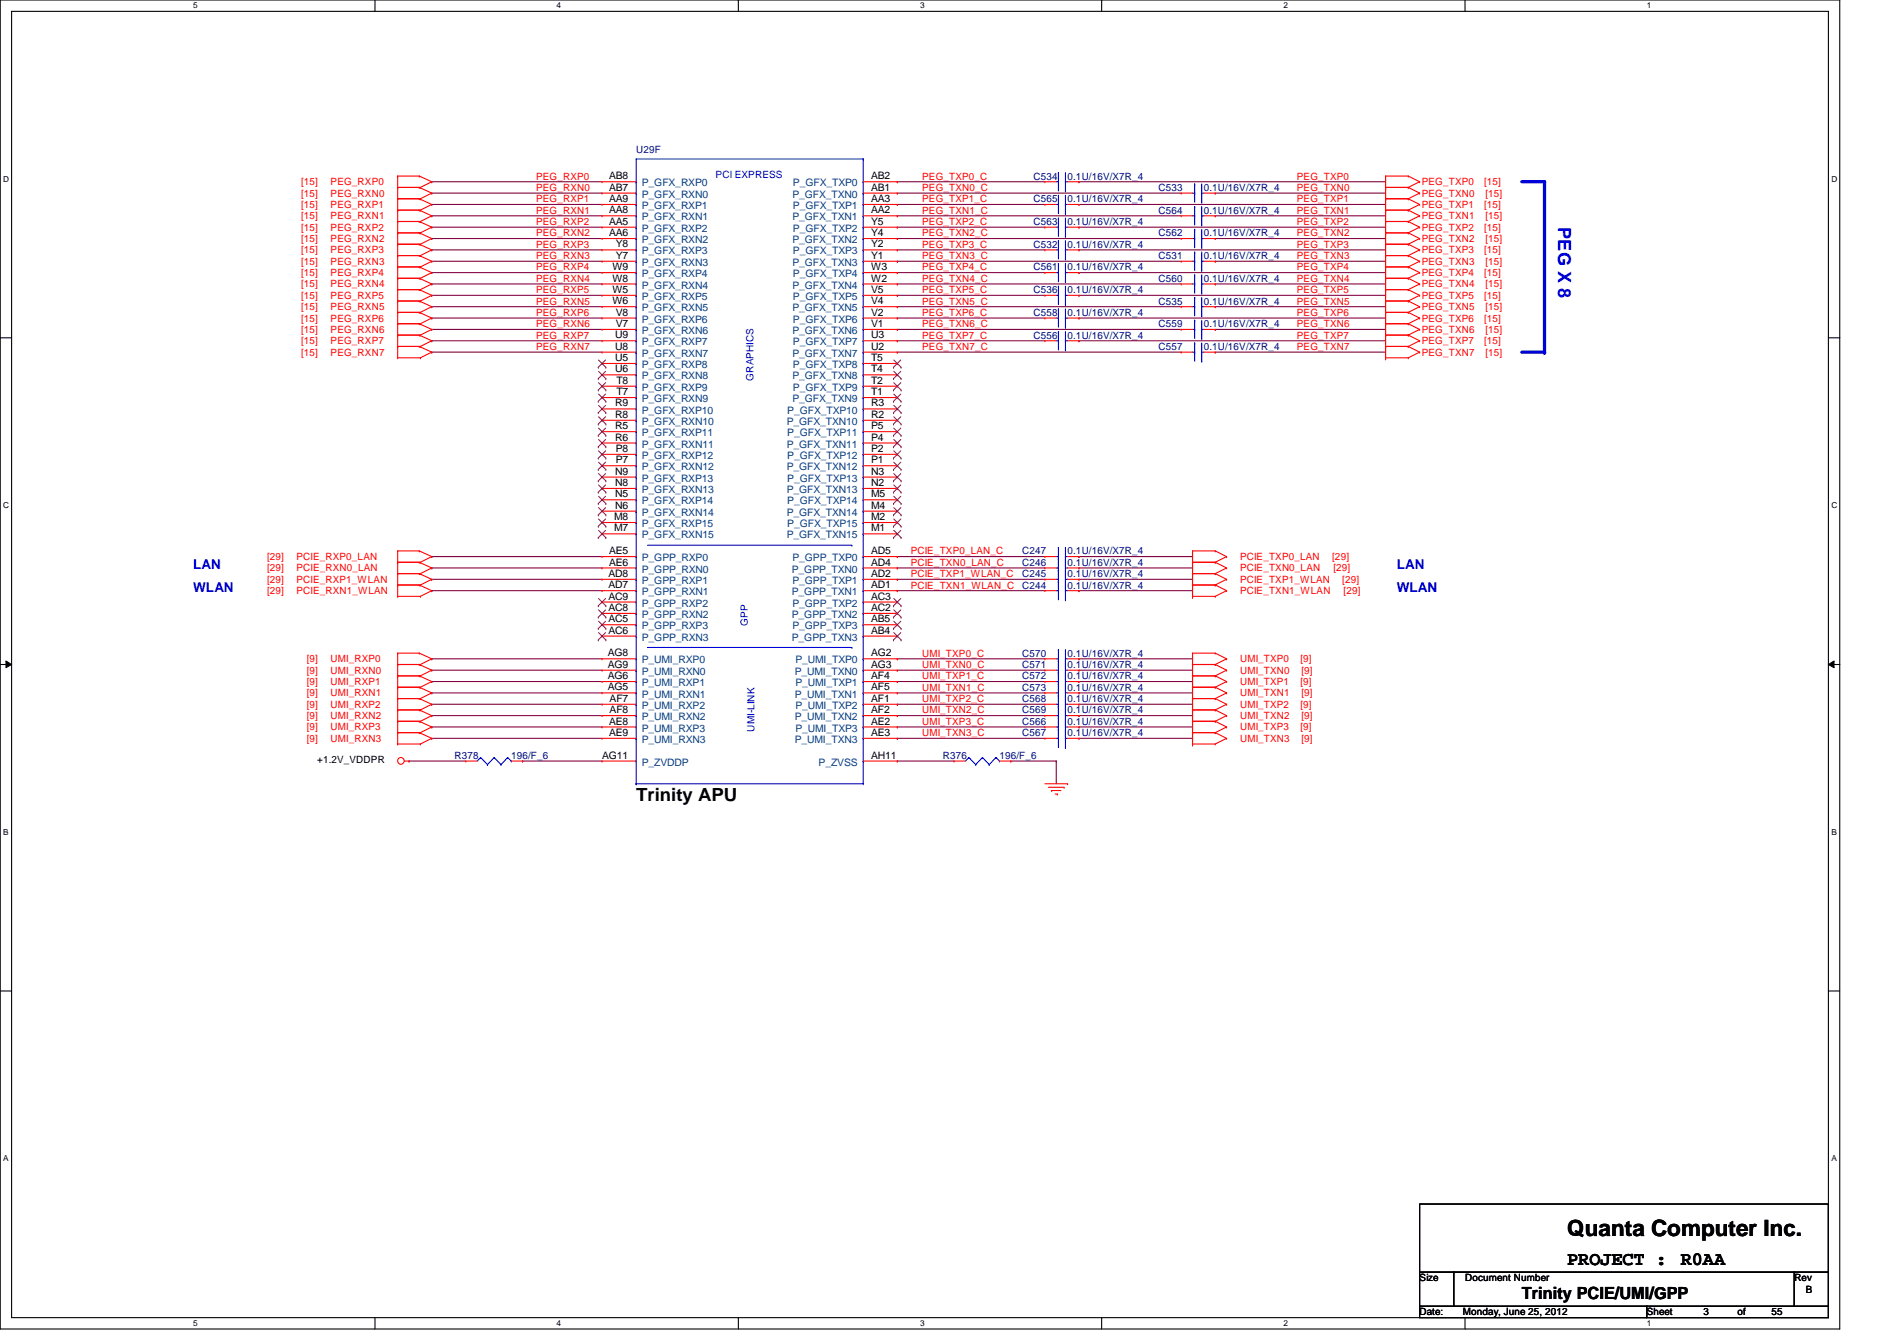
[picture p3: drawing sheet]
<svg xmlns="http://www.w3.org/2000/svg" width="297mm" height="210mm" viewBox="0 0 297 210" stroke-linecap="round" stroke-linejoin="round" font-family="sans-serif">
<defs><g id="words">
<text font-size="3.5" x="245.4" y="193.5">Quanta Computer Inc.</text>
<g font-size="3">
<text x="245.4" y="198.1">PROJECT :</text>
<text x="263.2" y="198.1">R0AA</text>
</g>
<text font-size="2.8" fill="#00f" x="244" y="35.6" transform="rotate(90 244 35.6)">PEG X 8</text>
<text font-size="2.8" x="99.6" y="125.3">Trinity APU</text>
<text font-size="2.6" x="238.3" y="203.3">Trinity PCIE/UMI/GPP</text>
<g font-size="2.1" fill="#00f">
<text x="30.3" y="89.1">LAN</text>
<text x="218.7" y="89.1">LAN</text>
<text x="30.3" y="92.7">WLAN</text>
<text x="218.7" y="92.7">WLAN</text>
</g>
<g font-size="1.6" fill="#f00">
<text x="47.2" y="29">[15]</text>
<text x="51.8" y="29">PEG_RXP0</text>
<text x="83.9" y="29.9">PEG_RXN0</text>
<text x="83.9" y="28.1">PEG_RXP0</text>
<text x="144.4" y="28.1">PEG_TXP0_C</text>
<text x="144.4" y="29.9">PEG_TXN0_C</text>
<text x="203.1" y="28.1">PEG_TXP0</text>
<text x="203.1" y="29.9">PEG_TXN0</text>
<text x="222.6" y="29">PEG_TXP0</text>
<text x="232.4" y="29">[15]</text>
<text x="47.2" y="30.8">[15]</text>
<text x="47.2" y="34.3">[15]</text>
<text x="47.2" y="32.6">[15]</text>
<text x="51.8" y="30.8">PEG_RXN0</text>
<text x="51.8" y="34.3">PEG_RXN1</text>
<text x="51.8" y="32.6">PEG_RXP1</text>
<text x="83.9" y="33.4">PEG_RXN1</text>
<text x="83.9" y="31.7">PEG_RXP1</text>
<text x="83.9" y="35.2">PEG_RXP2</text>
<text x="144.4" y="31.7">PEG_TXP1_C</text>
<text x="144.4" y="33.4">PEG_TXN1_C</text>
<text x="144.4" y="35.2">PEG_TXP2_C</text>
<text x="203.1" y="31.7">PEG_TXP1</text>
<text x="203.1" y="33.4">PEG_TXN1</text>
<text x="203.1" y="35.2">PEG_TXP2</text>
<text x="222.6" y="32.6">PEG_TXP1</text>
<text x="222.6" y="34.3">PEG_TXN1</text>
<text x="222.6" y="30.8">PEG_TXN0</text>
<text x="232.4" y="32.6">[15]</text>
<text x="232.6" y="34.3">[15]</text>
<text x="232.6" y="30.8">[15]</text>
<text x="47.2" y="37.9">[15]</text>
<text x="47.2" y="36.1">[15]</text>
<text x="47.2" y="39.7">[15]</text>
<text x="47.2" y="41.4">[15]</text>
<text x="51.8" y="37.9">PEG_RXN2</text>
<text x="51.8" y="36.1">PEG_RXP2</text>
<text x="51.8" y="39.7">PEG_RXP3</text>
<text x="51.8" y="41.4">PEG_RXN3</text>
<text x="83.9" y="40.6">PEG_RXN3</text>
<text x="83.9" y="38.8">PEG_RXP3</text>
<text x="83.9" y="37">PEG_RXN2</text>
<text x="144.4" y="37">PEG_TXN2_C</text>
<text x="144.4" y="38.8">PEG_TXP3_C</text>
<text x="144.4" y="40.6">PEG_TXN3_C</text>
<text x="203.1" y="38.8">PEG_TXP3</text>
<text x="203.1" y="40.6">PEG_TXN3</text>
<text x="203.1" y="37">PEG_TXN2</text>
<text x="222.6" y="36.1">PEG_TXP2</text>
<text x="222.6" y="37.9">PEG_TXN2</text>
<text x="222.6" y="41.4">PEG_TXN3</text>
<text x="222.6" y="39.7">PEG_TXP3</text>
<text x="232.4" y="36.1">[15]</text>
<text x="232.4" y="39.7">[15]</text>
<text x="232.6" y="37.9">[15]</text>
<text x="232.6" y="41.4">[15]</text>
<text x="47.2" y="45">[15]</text>
<text x="47.2" y="43.2">[15]</text>
<text x="47.2" y="46.8">[15]</text>
<text x="51.8" y="45">PEG_RXN4</text>
<text x="51.8" y="43.2">PEG_RXP4</text>
<text x="51.8" y="46.8">PEG_RXP5</text>
<text x="83.9" y="47.7">PEG_RXN5</text>
<text x="83.9" y="45.9">PEG_RXP5</text>
<text x="83.9" y="44.1">PEG_RXN4</text>
<text x="83.9" y="42.3">PEG_RXP4</text>
<text x="144.4" y="42.3">PEG_TXP4_C</text>
<text x="144.4" y="44.1">PEG_TXN4_C</text>
<text x="144.4" y="45.9">PEG_TXP5_C</text>
<text x="144.4" y="47.7">PEG_TXN5_C</text>
<text x="203.1" y="45.9">PEG_TXP5</text>
<text x="203.1" y="47.7">PEG_TXN5</text>
<text x="203.1" y="42.3">PEG_TXP4</text>
<text x="203.1" y="44.1">PEG_TXN4</text>
<text x="222.6" y="45">PEG_TXN4</text>
<text x="222.6" y="43.2">PEG_TXP4</text>
<text x="222.6" y="46.8">PEG_TXP5</text>
<text x="232.4" y="43.2">[15]</text>
<text x="232.4" y="46.8">[15]</text>
<text x="232.6" y="45">[15]</text>
<text x="47.2" y="48.6">[15]</text>
<text x="47.2" y="52.1">[15]</text>
<text x="47.2" y="50.3">[15]</text>
<text x="47.2" y="53.9">[15]</text>
<text x="51.8" y="48.6">PEG_RXN5</text>
<text x="51.8" y="52.1">PEG_RXN6</text>
<text x="51.8" y="50.3">PEG_RXP6</text>
<text x="51.8" y="53.9">PEG_RXP7</text>
<text x="83.9" y="53">PEG_RXP7</text>
<text x="83.9" y="51.2">PEG_RXN6</text>
<text x="83.9" y="49.4">PEG_RXP6</text>
<text x="144.4" y="49.4">PEG_TXP6_C</text>
<text x="144.4" y="51.2">PEG_TXN6_C</text>
<text x="144.4" y="53">PEG_TXP7_C</text>
<text x="203.1" y="53">PEG_TXP7</text>
<text x="203.1" y="49.4">PEG_TXP6</text>
<text x="203.1" y="51.2">PEG_TXN6</text>
<text x="222.6" y="48.6">PEG_TXN5</text>
<text x="222.6" y="52.1">PEG_TXN6</text>
<text x="222.6" y="50.3">PEG_TXP6</text>
<text x="222.6" y="53.9">PEG_TXP7</text>
<text x="232.4" y="50.3">[15]</text>
<text x="232.4" y="53.9">[15]</text>
<text x="232.6" y="48.6">[15]</text>
<text x="232.6" y="52.1">[15]</text>
<text x="47.2" y="55.7">[15]</text>
<text x="51.8" y="55.7">PEG_RXN7</text>
<text x="83.9" y="54.8">PEG_RXN7</text>
<text x="144.4" y="54.8">PEG_TXN7_C</text>
<text x="203.1" y="54.8">PEG_TXN7</text>
<text x="222.6" y="55.7">PEG_TXN7</text>
<text x="232.6" y="55.7">[15]</text>
<text x="41.8" y="89.5">[29]</text>
<text x="41.8" y="87.7">[29]</text>
<text x="46.4" y="89.5">PCIE_RXN0_LAN</text>
<text x="46.4" y="87.7">PCIE_RXP0_LAN</text>
<text x="142.6" y="86.8">PCIE_TXP0_LAN_C</text>
<text x="142.6" y="88.6">PCIE_TXN0_LAN_C</text>
<text x="194.2" y="87.7">PCIE_TXP0_LAN</text>
<text x="194.2" y="89.5">PCIE_TXN0_LAN</text>
<text x="208.6" y="87.7">[29]</text>
<text x="208.8" y="89.5">[29]</text>
<text x="41.8" y="93">[29]</text>
<text x="41.8" y="91.2">[29]</text>
<text x="46.4" y="93">PCIE_RXN1_WLAN</text>
<text x="46.4" y="91.2">PCIE_RXP1_WLAN</text>
<text x="142.6" y="90.3">PCIE_TXP1_WLAN_C</text>
<text x="142.6" y="92.1">PCIE_TXN1_WLAN_C</text>
<text x="194.2" y="91.2">PCIE_TXP1_WLAN</text>
<text x="194.2" y="93">PCIE_TXN1_WLAN</text>
<text x="210.2" y="91.2">[29]</text>
<text x="210.4" y="93">[29]</text>
<text x="48" y="105.5">[9]</text>
<text x="48" y="103.7">[9]</text>
<text x="48" y="107.2">[9]</text>
<text x="51.8" y="105.5">UMI_RXN0</text>
<text x="51.8" y="103.7">UMI_RXP0</text>
<text x="51.8" y="107.2">UMI_RXP1</text>
<text x="144.4" y="102.8">UMI_TXP0_C</text>
<text x="144.4" y="106.3">UMI_TXP1_C</text>
<text x="144.4" y="104.6">UMI_TXN0_C</text>
<text x="194.2" y="103.7">UMI_TXP0</text>
<text x="194.2" y="105.5">UMI_TXN0</text>
<text x="194.2" y="107.2">UMI_TXP1</text>
<text x="203.6" y="103.7">[9]</text>
<text x="203.6" y="107.2">[9]</text>
<text x="203.8" y="105.5">[9]</text>
<text x="48" y="109">[9]</text>
<text x="48" y="110.8">[9]</text>
<text x="48" y="112.6">[9]</text>
<text x="51.8" y="109">UMI_RXN1</text>
<text x="51.8" y="110.8">UMI_RXP2</text>
<text x="51.8" y="112.6">UMI_RXN2</text>
<text x="144.4" y="109.9">UMI_TXP2_C</text>
<text x="144.4" y="113.5">UMI_TXP3_C</text>
<text x="144.4" y="108.1">UMI_TXN1_C</text>
<text x="144.4" y="111.7">UMI_TXN2_C</text>
<text x="194.2" y="109">UMI_TXN1</text>
<text x="194.2" y="110.8">UMI_TXP2</text>
<text x="194.2" y="112.6">UMI_TXN2</text>
<text x="203.6" y="110.8">[9]</text>
<text x="203.8" y="109">[9]</text>
<text x="203.8" y="112.6">[9]</text>
<text x="48" y="116.1">[9]</text>
<text x="48" y="114.3">[9]</text>
<text x="51.8" y="116.1">UMI_RXN3</text>
<text x="51.8" y="114.3">UMI_RXP3</text>
<text x="144.4" y="115.2">UMI_TXN3_C</text>
<text x="194.2" y="116.1">UMI_TXN3</text>
<text x="194.2" y="114.3">UMI_TXP3</text>
<text x="203.6" y="114.3">[9]</text>
<text x="203.8" y="116.1">[9]</text>
</g>
<g font-size="1.6">
<text x="95.4" y="29.8">AB7</text>
<text x="95.4" y="28.1">AB8</text>
<text x="136.4" y="29.8">AB1</text>
<text x="136.4" y="28.1">AB2</text>
<text x="95.4" y="35.2">AA5</text>
<text x="95.4" y="33.4">AA8</text>
<text x="95.4" y="31.6">AA9</text>
<text x="136.4" y="35.2">Y5</text>
<text x="136.4" y="33.4">AA2</text>
<text x="136.4" y="31.6">AA3</text>
<text x="95.4" y="37">AA6</text>
<text x="96.4" y="40.5">Y7</text>
<text x="96.4" y="38.7">Y8</text>
<text x="136.4" y="40.5">Y1</text>
<text x="136.4" y="38.7">Y2</text>
<text x="136.4" y="37">Y4</text>
<text x="95.9" y="47.6">W6</text>
<text x="95.9" y="45.8">W5</text>
<text x="95.9" y="44.1">W8</text>
<text x="95.9" y="42.3">W9</text>
<text x="136.4" y="47.6">V4</text>
<text x="136.4" y="45.8">V5</text>
<text x="136.4" y="44.1">W2</text>
<text x="136.4" y="42.3">W3</text>
<text x="96.3" y="53">U9</text>
<text x="96.4" y="51.2">V7</text>
<text x="96.4" y="49.4">V8</text>
<text x="136.4" y="53">U3</text>
<text x="136.4" y="51.2">V1</text>
<text x="136.4" y="49.4">V2</text>
<text x="96.3" y="58.3">U6</text>
<text x="96.3" y="56.5">U5</text>
<text x="96.3" y="54.7">U8</text>
<text x="136.4" y="58.3">T4</text>
<text x="136.4" y="56.5">T5</text>
<text x="136.4" y="54.7">U2</text>
<text x="96.3" y="65.4">R8</text>
<text x="96.3" y="63.6">R9</text>
<text x="96.5" y="61.8">T7</text>
<text x="96.5" y="60.1">T8</text>
<text x="136.4" y="65.4">R2</text>
<text x="136.4" y="63.6">R3</text>
<text x="136.4" y="61.8">T1</text>
<text x="136.4" y="60.1">T2</text>
<text x="96.3" y="69">R6</text>
<text x="96.3" y="67.2">R5</text>
<text x="96.4" y="70.7">P8</text>
<text x="136.4" y="70.7">P2</text>
<text x="136.4" y="69">P4</text>
<text x="136.4" y="67.2">P5</text>
<text x="96.3" y="77.9">N5</text>
<text x="96.3" y="76.1">N8</text>
<text x="96.3" y="74.3">N9</text>
<text x="96.4" y="72.5">P7</text>
<text x="136.4" y="77.9">M5</text>
<text x="136.4" y="76.1">N2</text>
<text x="136.4" y="74.3">N3</text>
<text x="136.4" y="72.5">P1</text>
<text x="96.2" y="83.2">M7</text>
<text x="96.2" y="81.4">M8</text>
<text x="96.3" y="79.6">N6</text>
<text x="136.4" y="83.2">M1</text>
<text x="136.4" y="81.4">M2</text>
<text x="136.4" y="79.6">M4</text>
<text x="95.4" y="88.5">AE6</text>
<text x="95.4" y="86.7">AE5</text>
<text x="136.4" y="88.5">AD4</text>
<text x="136.4" y="86.7">AD5</text>
<text x="95.3" y="95.6">AC8</text>
<text x="95.3" y="93.9">AC9</text>
<text x="95.3" y="92.1">AD7</text>
<text x="95.3" y="90.3">AD8</text>
<text x="136.4" y="95.6">AC2</text>
<text x="136.4" y="93.9">AC3</text>
<text x="136.4" y="92.1">AD1</text>
<text x="136.4" y="90.3">AD2</text>
<text x="95.3" y="99.2">AC6</text>
<text x="95.3" y="97.4">AC5</text>
<text x="136.4" y="99.2">AB4</text>
<text x="136.4" y="97.4">AB5</text>
<text x="95.2" y="106.3">AG6</text>
<text x="95.2" y="104.5">AG9</text>
<text x="95.2" y="102.7">AG8</text>
<text x="136.4" y="106.3">AF4</text>
<text x="136.4" y="104.5">AG3</text>
<text x="136.4" y="102.7">AG2</text>
<text x="95.2" y="108.1">AG5</text>
<text x="95.4" y="113.4">AE8</text>
<text x="95.5" y="111.6">AF8</text>
<text x="95.5" y="109.9">AF7</text>
<text x="136.4" y="113.4">AE2</text>
<text x="136.4" y="111.6">AF2</text>
<text x="136.4" y="109.9">AF1</text>
<text x="136.4" y="108.1">AF5</text>
<text x="49.7" y="119.5">+1.2V_VDDPR</text>
<text x="94.3" y="118.7">AG11</text>
<text x="95.4" y="115.2">AE9</text>
<text x="136.4" y="118.7">AH11</text>
<text x="136.4" y="115.2">AE3</text>
<text x="222.3" y="200.6">Size</text>
<text x="229.4" y="200.6">Document Number</text>
<text x="281" y="200.6">Rev</text>
<text x="282.7" y="202.4">B</text>
<text x="222.3" y="205.9">Date:</text>
<text x="229.1" y="205.9">Monday, June 25, 2012</text>
<text x="257.8" y="205.9">Sheet</text>
<text x="266.7" y="205.9">3</text>
<text x="272.1" y="205.9">of</text>
<text x="277.4" y="205.9">55</text>
</g>
<g font-size="1.6" fill="#000080">
<text x="99.6" y="24">U29F</text>
<text x="161.8" y="28.1">C534</text>
<text x="167.2" y="28.1">0.1U/16V/X7R_4</text>
<text x="181.4" y="29.9">C533</text>
<text x="188.5" y="29.9">0.1U/16V/X7R_4</text>
<text x="161.8" y="35.2">C563</text>
<text x="161.8" y="31.7">C565</text>
<text x="167.2" y="35.2">0.1U/16V/X7R_4</text>
<text x="167.2" y="31.7">0.1U/16V/X7R_4</text>
<text x="181.4" y="33.4">C564</text>
<text x="188.5" y="33.4">0.1U/16V/X7R_4</text>
<text x="161.8" y="38.8">C532</text>
<text x="167.2" y="38.8">0.1U/16V/X7R_4</text>
<text x="181.4" y="40.6">C531</text>
<text x="181.4" y="37">C562</text>
<text x="188.5" y="40.6">0.1U/16V/X7R_4</text>
<text x="188.5" y="37">0.1U/16V/X7R_4</text>
<text x="161.8" y="42.3">C561</text>
<text x="161.8" y="45.9">C536</text>
<text x="167.2" y="42.3">0.1U/16V/X7R_4</text>
<text x="167.2" y="45.9">0.1U/16V/X7R_4</text>
<text x="181.4" y="47.7">C535</text>
<text x="181.4" y="44.1">C560</text>
<text x="188.5" y="47.7">0.1U/16V/X7R_4</text>
<text x="188.5" y="44.1">0.1U/16V/X7R_4</text>
<text x="161.8" y="49.4">C558</text>
<text x="161.8" y="53">C556</text>
<text x="167.2" y="49.4">0.1U/16V/X7R_4</text>
<text x="167.2" y="53">0.1U/16V/X7R_4</text>
<text x="181.4" y="51.2">C559</text>
<text x="188.5" y="51.2">0.1U/16V/X7R_4</text>
<text x="181.4" y="54.8">C557</text>
<text x="188.5" y="54.8">0.1U/16V/X7R_4</text>
<text x="160.1" y="88.6">C246</text>
<text x="160.1" y="86.8">C247</text>
<text x="167.2" y="88.6">0.1U/16V/X7R_4</text>
<text x="167.2" y="86.8">0.1U/16V/X7R_4</text>
<text x="160.1" y="90.3">C245</text>
<text x="160.1" y="92.1">C244</text>
<text x="167.2" y="90.3">0.1U/16V/X7R_4</text>
<text x="167.2" y="92.1">0.1U/16V/X7R_4</text>
<text x="160.1" y="106.3">C572</text>
<text x="160.1" y="104.6">C571</text>
<text x="160.1" y="102.8">C570</text>
<text x="167.2" y="106.3">0.1U/16V/X7R_4</text>
<text x="167.2" y="104.6">0.1U/16V/X7R_4</text>
<text x="167.2" y="102.8">0.1U/16V/X7R_4</text>
<text x="160.1" y="113.5">C566</text>
<text x="160.1" y="111.7">C569</text>
<text x="160.1" y="108.1">C573</text>
<text x="160.1" y="109.9">C568</text>
<text x="167.2" y="113.5">0.1U/16V/X7R_4</text>
<text x="167.2" y="111.7">0.1U/16V/X7R_4</text>
<text x="167.2" y="108.1">0.1U/16V/X7R_4</text>
<text x="167.2" y="109.9">0.1U/16V/X7R_4</text>
<text x="71.2" y="118.8">R378</text>
<text x="80" y="118.8">196/F_6</text>
<text x="147.6" y="118.8">R376</text>
<text x="156.5" y="118.8">196/F_6</text>
<text x="160.1" y="115.2">C567</text>
<text x="167.2" y="115.2">0.1U/16V/X7R_4</text>
</g>
<g font-size="1.6" fill="#004080">
<text x="100.5" y="29.2">P_GFX_RXP0</text>
<text x="124.2" y="29.2">P_GFX_TXP0</text>
<text x="100.5" y="34.5">P_GFX_RXN1</text>
<text x="100.5" y="32.7">P_GFX_RXP1</text>
<text x="100.5" y="30.9">P_GFX_RXN0</text>
<text x="124.1" y="34.5">P_GFX_TXN1</text>
<text x="124.1" y="30.9">P_GFX_TXN0</text>
<text x="124.2" y="32.7">P_GFX_TXP1</text>
<text x="100.5" y="41.6">P_GFX_RXN3</text>
<text x="100.5" y="39.8">P_GFX_RXP3</text>
<text x="100.5" y="38.1">P_GFX_RXN2</text>
<text x="100.5" y="36.3">P_GFX_RXP2</text>
<text x="124.1" y="41.6">P_GFX_TXN3</text>
<text x="124.1" y="38.1">P_GFX_TXN2</text>
<text x="124.2" y="39.8">P_GFX_TXP3</text>
<text x="124.2" y="36.3">P_GFX_TXP2</text>
<text x="100.5" y="46.9">P_GFX_RXP5</text>
<text x="100.5" y="45.2">P_GFX_RXN4</text>
<text x="100.5" y="43.4">P_GFX_RXP4</text>
<text x="124.1" y="45.2">P_GFX_TXN4</text>
<text x="124.2" y="46.9">P_GFX_TXP5</text>
<text x="124.2" y="43.4">P_GFX_TXP4</text>
<text x="100.5" y="52.3">P_GFX_RXN6</text>
<text x="100.5" y="50.5">P_GFX_RXP6</text>
<text x="100.5" y="48.7">P_GFX_RXN5</text>
<text x="124.1" y="52.3">P_GFX_TXN6</text>
<text x="124.1" y="48.7">P_GFX_TXN5</text>
<text x="124.2" y="50.5">P_GFX_TXP6</text>
<text x="100.5" y="59.4">P_GFX_RXN8</text>
<text x="100.5" y="57.6">P_GFX_RXP8</text>
<text x="100.5" y="55.8">P_GFX_RXN7</text>
<text x="100.5" y="54.1">P_GFX_RXP7</text>
<text x="124.1" y="59.4">P_GFX_TXN8</text>
<text x="124.1" y="55.8">P_GFX_TXN7</text>
<text x="124.2" y="57.6">P_GFX_TXP8</text>
<text x="124.2" y="54.1">P_GFX_TXP7</text>
<text x="100.5" y="64.7">P_GFX_RXP10</text>
<text x="100.5" y="62.9">P_GFX_RXN9</text>
<text x="100.5" y="61.2">P_GFX_RXP9</text>
<text x="123.3" y="64.7">P_GFX_TXP10</text>
<text x="124.1" y="62.9">P_GFX_TXN9</text>
<text x="124.2" y="61.2">P_GFX_TXP9</text>
<text x="100.5" y="71.8">P_GFX_RXP12</text>
<text x="100.5" y="70.1">P_GFX_RXN11</text>
<text x="100.5" y="68.3">P_GFX_RXP11</text>
<text x="100.5" y="66.5">P_GFX_RXN10</text>
<text x="123.2" y="70.1">P_GFX_TXN11</text>
<text x="123.2" y="66.5">P_GFX_TXN10</text>
<text x="123.3" y="71.8">P_GFX_TXP12</text>
<text x="123.3" y="68.3">P_GFX_TXP11</text>
<text x="100.5" y="77.2">P_GFX_RXN13</text>
<text x="100.5" y="75.4">P_GFX_RXP13</text>
<text x="100.5" y="73.6">P_GFX_RXN12</text>
<text x="123.2" y="77.2">P_GFX_TXN13</text>
<text x="123.2" y="73.6">P_GFX_TXN12</text>
<text x="123.3" y="75.4">P_GFX_TXP13</text>
<text x="100.5" y="82.5">P_GFX_RXP15</text>
<text x="100.5" y="80.7">P_GFX_RXN14</text>
<text x="100.5" y="79">P_GFX_RXP14</text>
<text x="123.2" y="80.7">P_GFX_TXN14</text>
<text x="123.3" y="82.5">P_GFX_TXP15</text>
<text x="123.3" y="79">P_GFX_TXP14</text>
<text x="100.5" y="89.6">P_GPP_RXN0</text>
<text x="100.5" y="87.8">P_GPP_RXP0</text>
<text x="100.5" y="84.3">P_GFX_RXN15</text>
<text x="123.2" y="84.3">P_GFX_TXN15</text>
<text x="124" y="89.6">P_GPP_TXN0</text>
<text x="124.1" y="87.8">P_GPP_TXP0</text>
<text x="100.5" y="95">P_GPP_RXP2</text>
<text x="100.5" y="93.2">P_GPP_RXN1</text>
<text x="100.5" y="91.4">P_GPP_RXP1</text>
<text x="124" y="93.2">P_GPP_TXN1</text>
<text x="124.1" y="95">P_GPP_TXP2</text>
<text x="124.1" y="91.4">P_GPP_TXP1</text>
<text x="100.5" y="100.3">P_GPP_RXN3</text>
<text x="100.5" y="98.5">P_GPP_RXP3</text>
<text x="100.5" y="96.7">P_GPP_RXN2</text>
<text x="124" y="100.3">P_GPP_TXN3</text>
<text x="124" y="96.7">P_GPP_TXN2</text>
<text x="124.1" y="98.5">P_GPP_TXP3</text>
<text x="100.5" y="107.4">P_UMI_RXP1</text>
<text x="100.5" y="105.6">P_UMI_RXN0</text>
<text x="100.5" y="103.8">P_UMI_RXP0</text>
<text x="124.5" y="105.6">P_UMI_TXN0</text>
<text x="124.5" y="107.4">P_UMI_TXP1</text>
<text x="124.5" y="103.8">P_UMI_TXP0</text>
<text x="100.5" y="112.7">P_UMI_RXN2</text>
<text x="100.5" y="111">P_UMI_RXP2</text>
<text x="100.5" y="109.2">P_UMI_RXN1</text>
<text x="124.5" y="112.7">P_UMI_TXN2</text>
<text x="124.5" y="109.2">P_UMI_TXN1</text>
<text x="124.5" y="111">P_UMI_TXP2</text>
<text x="100.5" y="119.8">P_ZVDDP</text>
<text x="100.5" y="116.3">P_UMI_RXN3</text>
<text x="100.5" y="114.5">P_UMI_RXP3</text>
<text x="124.5" y="116.3">P_UMI_TXN3</text>
<text x="124.5" y="114.5">P_UMI_TXP3</text>
<text x="128.2" y="119.8">P_ZVSS</text>
</g>
<g font-size="1.6" fill="#00f">
<text x="112.1" y="27.9">PCI EXPRESS</text>
<text x="118" y="59.6" transform="rotate(-90 118 59.6)">GRAPHICS</text>
<text x="117.1" y="98" transform="rotate(-90 117.1 98)">GPP</text>
<text x="118.1" y="114.5" transform="rotate(-90 118.1 114.5)">UMI-LINK</text>
</g>
<g font-size="1.3">
<text x="30.3" y="1.3">5</text>
<text x="87.2" y="1.3">4</text>
<text x="144.1" y="1.3">3</text>
<text x="201" y="1.3">2</text>
<text x="257.8" y="1.3">1</text>
<text x=".5" y="28.4">D</text>
<text x="286.8" y="28.4">D</text>
<text x=".5" y="79.5">C</text>
<text x="286.8" y="79.5">C</text>
<text x=".5" y="130.7">B</text>
<text x="286.8" y="130.7">B</text>
<text x=".5" y="181.8">A</text>
<text x="286.8" y="181.8">A</text>
<text x="30.3" y="207.6">5</text>
<text x="87.2" y="207.6">4</text>
<text x="144.1" y="207.6">3</text>
<text x="201" y="207.6">2</text>
<text x="257.8" y="207.6">1</text>
</g>
</g></defs>
<path d="M0 0h288.1v208h-288.1zM1.8 1.8h284.5v204.4h-284.5z" fill="none" stroke="#000" stroke-width=".17"/>
<g fill="#fff">
<path d="M30.3 .2h.6v1.4h-.6z"/>
<path d="M30.3 206.4h.6v1.4h-.6z"/>
</g>
<path d="M58.7 0v1.8M58.7 206.2v1.8" fill="none" stroke="#000" stroke-width=".17"/>
<g fill="#fff">
<path d="M87.2 .2h.6v1.4h-.6z"/>
<path d="M87.2 206.4h.6v1.4h-.6z"/>
</g>
<path d="M115.6 0v1.8M115.6 206.2v1.8" fill="none" stroke="#000" stroke-width=".17"/>
<g fill="#fff">
<path d="M144.1 .2h.6v1.4h-.6z"/>
<path d="M144.1 206.4h.6v1.4h-.6z"/>
</g>
<path d="M172.5 0v1.8M172.5 206.2v1.8" fill="none" stroke="#000" stroke-width=".17"/>
<g fill="#fff">
<path d="M201 .2h.6v1.4h-.6z"/>
<path d="M201 206.4h.6v1.4h-.6z"/>
</g>
<path d="M229.4 0v1.8M229.4 206.2v1.8" fill="none" stroke="#000" stroke-width=".17"/>
<g fill="#fff">
<path d="M257.8 .2h.7v1.4h-.7z"/>
<path d="M257.8 206.4h.7v1.4h-.7z"/>
<path d="M.5 27.3h.9v1.4h-.9z"/>
<path d="M286.8 27.3h.9v1.4h-.9z"/>
<path d="M.5 78.4h.9v1.4h-.9z"/>
<path d="M286.8 78.4h.9v1.4h-.9z"/>
</g>
<path d="M0 52.9h1.8M286.3 52.9h1.8" fill="none" stroke="#000" stroke-width=".17"/>
<g fill="#fff">
<path d="M.5 129.5h.8v1.4h-.8z"/>
<path d="M286.8 129.5h.8v1.4h-.8z"/>
</g>
<path d="M0 104h1.8M286.3 104h1.8" fill="none" stroke="#000" stroke-width=".17"/>
<path d="M.9 103.5l.9 .5-.9 .5zM286.3 104l.9-.5v1z" fill="#000"/>
<path d="M.9 103.5l.9 .5-.9 .5zM286.3 104l.9-.5v1z" fill="none" stroke="#000" stroke-width=".16"/>
<g fill="#fff">
<path d="M.5 180.6h.8v1.4h-.8z"/>
<path d="M286.8 180.6h.8v1.4h-.8z"/>
</g>
<path d="M0 155.1h1.8M286.3 155.1h1.8" fill="none" stroke="#000" stroke-width=".17"/>
<path d="M238.3 28.4h3.5" fill="none" stroke="#00f" stroke-width=".51"/>
<circle cx="241.8" cy="28.4" r=".25" fill="#00f"/>
<path d="M241.8 28.4v26.7" fill="none" stroke="#00f" stroke-width=".51"/>
<circle cx="241.8" cy="55.1" r=".25" fill="#00f"/>
<path d="M238.3 55.1h3.5" fill="none" stroke="#00f" stroke-width=".51"/>
<circle cx="241.8" cy="55.1" r=".25" fill="#00f"/>
<g fill="none" stroke="#800040" stroke-width=".17">
<path d="M67.6 33.8h.1M67.6 32h.1M67.6 30.2h.1M67.6 28.4h.1M67.6 39.1h.1M67.6 37.3h.1M67.6 35.6h.1M67.6 33.8h26.7M67.6 32h26.7M67.6 30.2h26.7M67.6 28.4h26.7M67.6 39.1h26.7"/>
<path d="M67.6 37.3h26.7M67.6 35.6h26.7M140.5 28.4h.1M140.5 30.2h.1M140.5 32h.1M140.5 33.8h.1M140.5 35.6h.1M140.5 37.3h.1M140.5 39.1h.1M140.5 33.8h44.5M140.5 32h23.1M140.5 30.2h44.5"/>
<path d="M140.5 28.4h23.1M140.5 39.1h23.1M140.5 37.3h44.5M140.5 35.6h23.1M168.9 32h.1M168.9 28.4h.1M168.9 39.1h.1M168.9 35.6h.1M168.9 32h48.1M168.9 28.4h48.1M168.9 39.1h48.1M168.9 35.6h48.1"/>
<path d="M190.3 33.8h.1M190.3 30.2h.1M190.3 37.3h.1M190.3 33.8h26.7M190.3 30.2h26.7M190.3 37.3h26.7M67.6 40.9h.1M67.6 48h.1M67.6 46.2h.1M67.6 44.4h.1M67.6 42.7h.1M67.6 55.1h.1"/>
<path d="M67.6 53.3h.1M67.6 51.6h.1M67.6 49.8h.1M67.6 40.9h26.7M67.6 48h26.7M67.6 46.2h26.7M67.6 44.4h26.7M67.6 42.7h26.7M67.6 55.1h26.7M67.6 53.3h26.7M67.6 51.6h26.7M67.6 49.8h26.7"/>
<path d="M140.5 40.9h.1M140.5 42.7h.1M140.5 44.4h.1M140.5 46.2h.1M140.5 48h.1M140.5 49.8h.1M140.5 51.6h.1M140.5 53.3h.1M140.5 55.1h.1M140.5 40.9h44.5M140.5 48h44.5M140.5 46.2h23.1"/>
<path d="M140.5 44.4h44.5M140.5 42.7h23.1M140.5 55.1h44.5M140.5 53.3h23.1M140.5 51.6h44.5M140.5 49.8h23.1M168.9 53.3h.1M168.9 49.8h.1M168.9 46.2h.1M168.9 42.7h.1M168.9 46.2h48.1M168.9 42.7h48.1"/>
<path d="M168.9 53.3h48.1M168.9 49.8h48.1M190.3 55.1h.1M190.3 51.6h.1M190.3 48h.1M190.3 44.4h.1M190.3 40.9h.1M190.3 40.9h26.7M190.3 48h26.7M190.3 44.4h26.7M190.3 55.1h26.7M190.3 51.6h26.7"/>
<path d="M67.6 88.9h.1M67.6 87.1h.1M67.6 90.7h.1M67.6 92.5h.1M67.6 88.9h26.7M67.6 87.1h26.7M67.6 90.7h26.7M67.6 92.5h26.7M140.5 87.1h.1M140.5 88.9h.1M140.5 90.7h.1M140.5 92.5h.1"/>
<path d="M140.5 88.9h23.1M140.5 87.1h23.1M140.5 90.7h23.1M140.5 92.5h23.1M168.9 87.1h.1M168.9 88.9h.1M168.9 90.7h.1M168.9 92.5h.1M168.9 88.9h17.8M168.9 87.1h17.8M168.9 90.7h17.8M168.9 92.5h17.8"/>
<path d="M64 119.1h.1M64 119.1h8.9M67.6 103.1h.1M67.6 104.9h.1M67.6 106.7h.1M67.6 108.5h.1M67.6 110.2h.1M67.6 112h.1M67.6 113.8h.1M67.6 115.6h.1M67.6 103.1h26.7M67.6 104.9h26.7"/>
<path d="M67.6 106.7h26.7M67.6 110.2h26.7M67.6 113.8h26.7M67.6 108.5h26.7M67.6 112h26.7M67.6 115.6h26.7M81.8 119.1h.1M81.8 119.1h12.5M140.5 103.1h.1M140.5 106.7h.1M140.5 110.2h.1M140.5 113.8h.1"/>
<path d="M140.5 104.9h.1M140.5 108.5h.1M140.5 112h.1M140.5 115.6h.1M140.5 119.1h.1M140.5 103.1h23.1M140.5 104.9h23.1M140.5 106.7h23.1M140.5 110.2h23.1M140.5 113.8h23.1M140.5 108.5h23.1M140.5 112h23.1"/>
<path d="M140.5 115.6h23.1M140.5 119.1h8.9M158.3 119.1h.1M158.3 119.1h7.1M165.4 119.1h.1M165.4 119.1v3.6M168.9 103.1h.1M168.9 104.9h.1M168.9 106.7h.1M168.9 108.5h.1M168.9 110.2h.1M168.9 112h.1"/>
<path d="M168.9 113.8h.1M168.9 115.6h.1M168.9 103.1h17.8M168.9 104.9h17.8M168.9 106.7h17.8M168.9 110.2h17.8M168.9 113.8h17.8M168.9 108.5h17.8M168.9 112h17.8M168.9 115.6h17.8"/>
</g>
<g fill="none" stroke="#f00" stroke-width=".17">
<path d="M62.3 27.6h.1M62.3 29.3h.1M62.3 31.1h.1M62.3 32.9h.1M62.3 34.7h.1M62.3 36.4h.1M62.3 38.2h.1M62.3 27.6v28.4M62.3 27.6h3.4M62.3 29.3h3.5M62.3 31.1h3.5M62.3 32.9h3.5"/>
<path d="M62.3 34.7h3.5M62.3 36.4h3.5M62.3 38.2h3.5M65.7 27.6h.1M65.7 29.3h.1M65.7 32.9h.1M65.7 31.1h.1M65.7 36.4h.1M65.7 34.7h.1M65.7 38.2h.1M65.7 27.6l1.9 .8M65.7 29.3l1.9 .9"/>
<path d="M65.7 32.9l1.9 .9M65.7 31.1l1.9 .9M65.7 36.4l1.9 .9M65.7 34.7l1.9 .9M65.7 38.2l1.9 .9M65.8 29.3h.1M65.8 31.1h.1M65.8 34.7h.1M65.8 32.9h.1M65.8 38.2h.1M65.8 36.4h.1M67.6 28.4h.1"/>
<path d="M67.6 30.2h.1M67.6 33.8h.1M67.6 32h.1M67.6 37.3h.1M67.6 35.6h.1M67.6 39.1h.1M67.6 28.4l-1.8 .9M67.6 30.2l-1.8 .9M67.6 33.8l-1.8 .9M67.6 32l-1.8 .9M67.6 37.3l-1.8 .9M67.6 35.6l-1.8 .8"/>
<path d="M67.6 39.1l-1.8 .9M94.3 39.1h.1M94.3 37.3h.1M94.3 35.6h.1M94.3 33.8h.1M94.3 32h.1M94.3 30.2h.1M94.3 28.4h.1M94.3 39.1h5.3M94.3 37.3h5.3M94.3 35.6h5.3M94.3 33.8h5.3"/>
<path d="M94.3 32h5.3M94.3 30.2h5.3M94.3 28.4h5.3M135.2 39.1h5.3M135.2 37.3h5.3M135.2 35.6h5.3M135.2 33.8h5.3M135.2 32h5.3M135.2 30.2h5.3M135.2 28.4h5.3M140.5 39.1h.1M140.5 37.3h.1"/>
<path d="M140.5 35.6h.1M140.5 33.8h.1M140.5 32h.1M140.5 30.2h.1M140.5 28.4h.1M163.6 35.6h.1M163.6 39.1h.1M163.6 32h.1M163.6 28.4h.1M163.6 39.1h1.8M163.6 35.6h1.8M163.6 32h1.8"/>
<path d="M163.6 28.4h1.8M167.2 39.1h1.7M167.2 35.6h1.7M167.2 32h1.7M167.2 28.4h1.7M168.9 35.6h.1M168.9 39.1h.1M168.9 32h.1M168.9 28.4h.1M185 30.2h.1M185 33.8h.1M185 37.3h.1"/>
<path d="M185 37.3h1.7M185 33.8h1.7M185 30.2h1.7M188.5 37.3h1.8M188.5 33.8h1.8M188.5 30.2h1.8M190.3 30.2h.1M190.3 33.8h.1M190.3 37.3h.1M217 33.1h.1M217 32.9h.1M217 31.1h.1"/>
<path d="M217 34.8h.1M217 34.7h.1M217 36.6h.1M217 36.4h.1M217 38.4h.1M217 38.2h.1M217 29.5h.1M217 29.3h.1M217 27.6h.1M217 31.3h.1M217 27.6h3.5M217 29.3h3.5"/>
<path d="M217 31.1h3.5M217 32.9h3.5M217 34.7h3.5M217 36.4h3.5M217 38.2h3.5M217 27.6v28.6M220.5 31.1h.1M220.5 32.9h.1M220.5 34.7h.1M220.5 36.4h.1M220.5 38.2h.1M220.5 27.6h.1"/>
<path d="M220.5 29.3h.1M220.5 31.1l1.8 .9M220.5 32.9l1.8 .9M220.5 34.7l1.8 .9M220.5 36.4l1.8 .9M220.5 38.2l1.8 .9M220.5 27.6l1.8 .8M220.5 29.3l1.8 .9M222.3 32h.1M222.3 33.8h.1M222.3 35.6h.1M222.3 37.3h.1"/>
<path d="M222.3 39.1h.1M222.3 28.4h.1M222.3 30.2h.1M222.3 32l-1.8 .9M222.3 33.8l-1.8 .9M222.3 35.6l-1.8 .8M222.3 37.3l-1.8 .9M222.3 39.1l-1.8 .9M222.3 28.4l-1.8 .9M222.3 30.2l-1.8 .9M62.3 40h.1M62.3 41.8h.1"/>
<path d="M62.3 43.6h.1M62.3 45.3h.1M62.3 47.1h.1M62.3 48.9h.1M62.3 50.7h.1M62.3 52.5h.1M62.3 54.2h.1M62.3 56h.1M62.3 40h3.5M62.3 41.8h3.5M62.3 43.6h3.5M62.3 45.3h3.5"/>
<path d="M62.3 47.1h3.5M62.3 48.9h3.5M62.3 50.7h3.5M62.3 52.5h3.5M62.3 54.2h3.5M62.3 56h3.5M65.7 40h.1M65.7 43.6h.1M65.7 41.8h.1M65.7 45.3h.1M65.7 47.1h.1M65.7 50.7h.1"/>
<path d="M65.7 48.9h.1M65.7 54.2h.1M65.7 52.5h.1M65.7 40l1.9 .9M65.7 43.6l1.9 .8M65.7 41.8l1.9 .9M65.7 45.3l1.9 .9M65.7 47.1l1.9 .9M65.7 50.7l1.9 .9M65.7 48.9l1.9 .9M65.7 54.2l1.9 .9M65.7 52.5l1.9 .8"/>
<path d="M65.8 40h.1M65.8 41.8h.1M65.8 45.3h.1M65.8 43.6h.1M65.8 47.1h.1M65.8 48.9h.1M65.8 52.5h.1M65.8 50.7h.1M65.8 56h.1M65.8 54.2h.1M67.6 40.9h.1M67.6 44.4h.1"/>
<path d="M67.6 42.7h.1M67.6 46.2h.1M67.6 48h.1M67.6 51.6h.1M67.6 49.8h.1M67.6 55.1h.1M67.6 53.3h.1M67.6 40.9l-1.8 .9M67.6 44.4l-1.8 .9M67.6 42.7l-1.8 .9M67.6 46.2l-1.8 .9M67.6 48l-1.8 .9"/>
<path d="M67.6 51.6l-1.8 .9M67.6 49.8l-1.8 .9M67.6 55.1l-1.8 .9M67.6 53.3l-1.8 .9M94.3 58.7h.1M94.3 56.9h.1M94.3 55.1h.1M94.3 53.3h.1M94.3 51.6h.1M94.3 49.8h.1M94.3 48h.1M94.3 46.2h.1"/>
<path d="M94.3 44.4h.1M94.3 42.7h.1M94.3 40.9h.1M94.3 49.8h5.3M94.3 42.7h5.3M94.3 58.7h5.3M94.3 56.9h5.3M94.3 55.1h5.3M94.3 53.3h5.3M94.3 51.6h5.3M94.3 48h5.3M94.3 46.2h5.3"/>
<path d="M94.3 44.4h5.3M94.3 40.9h5.3M135.2 49.8h5.3M135.2 42.7h5.3M135.2 58.7h5.3M135.2 56.9h5.3M135.2 55.1h5.3M135.2 53.3h5.3M135.2 51.6h5.3M135.2 48h5.3M135.2 46.2h5.3M135.2 44.4h5.3"/>
<path d="M135.2 40.9h5.3M140.5 58.7h.1M140.5 56.9h.1M140.5 55.1h.1M140.5 53.3h.1M140.5 51.6h.1M140.5 49.8h.1M140.5 48h.1M140.5 46.2h.1M140.5 44.4h.1M140.5 42.7h.1M140.5 40.9h.1"/>
<path d="M163.6 49.8h.1M163.6 42.7h.1M163.6 53.3h.1M163.6 46.2h.1M163.6 49.8h1.8M163.6 42.7h1.8M163.6 53.3h1.8M163.6 46.2h1.8M167.2 49.8h1.7M167.2 42.7h1.7M167.2 53.3h1.7M167.2 46.2h1.7"/>
<path d="M168.9 49.8h.1M168.9 42.7h.1M168.9 53.3h.1M168.9 46.2h.1M185 48h.1M185 40.9h.1M185 51.6h.1M185 44.4h.1M185 55.1h.1M185 55.1h1.7M185 51.6h1.7M185 48h1.7"/>
<path d="M185 44.4h1.7M185 40.9h1.7M188.5 55.1h1.8M188.5 51.6h1.8M188.5 48h1.8M188.5 44.4h1.8M188.5 40.9h1.8M190.3 48h.1M190.3 40.9h.1M190.3 51.6h.1M190.3 44.4h.1M190.3 55.1h.1"/>
<path d="M217 42h.1M217 41.8h.1M217 40h.1M217 40.2h.1M217 45.5h.1M217 45.3h.1M217 43.6h.1M217 43.7h.1M217 47.3h.1M217 47.1h.1M217 49.1h.1M217 48.9h.1"/>
<path d="M217 52.6h.1M217 52.5h.1M217 50.7h.1M217 50.8h.1M217 54.4h.1M217 54.2h.1M217 56.2h.1M217 56h.1M217 40h3.5M217 41.8h3.5M217 43.6h3.5M217 45.3h3.5"/>
<path d="M217 47.1h3.5M217 48.9h3.5M217 50.7h3.5M217 52.5h3.5M217 54.2h3.5M217 56h3.5M220.5 40h.1M220.5 41.8h.1M220.5 43.6h.1M220.5 45.3h.1M220.5 47.1h.1M220.5 48.9h.1"/>
<path d="M220.5 50.7h.1M220.5 52.5h.1M220.5 54.2h.1M220.5 56h.1M220.5 40l1.8 .9M220.5 43.6l1.8 .8M220.5 41.8l1.8 .9M220.5 45.3l1.8 .9M220.5 47.1l1.8 .9M220.5 50.7l1.8 .9M220.5 48.9l1.8 .9M220.5 52.5l1.8 .8"/>
<path d="M220.5 54.2l1.8 .9M222.3 40.9h.1M222.3 44.4h.1M222.3 42.7h.1M222.3 46.2h.1M222.3 48h.1M222.3 51.6h.1M222.3 49.8h.1M222.3 53.3h.1M222.3 55.1h.1M222.3 40.9l-1.8 .9M222.3 44.4l-1.8 .9"/>
<path d="M222.3 42.7l-1.8 .9M222.3 46.2l-1.8 .9M222.3 48l-1.8 .9M222.3 51.6l-1.8 .9M222.3 49.8l-1.8 .9M222.3 53.3l-1.8 .9M222.3 55.1l-1.8 .9M94.3 78.2h.1M94.3 76.5h.1M94.3 74.7h.1M94.3 72.9h.1M94.3 71.1h.1"/>
<path d="M94.3 69.3h.1M94.3 67.6h.1M94.3 65.8h.1M94.3 64h.1M94.3 62.2h.1M94.3 60.5h.1M94.3 78.2h5.3M94.3 76.5h5.3M94.3 74.7h5.3M94.3 72.9h5.3M94.3 71.1h5.3M94.3 69.3h5.3"/>
<path d="M94.3 67.6h5.3M94.3 65.8h5.3M94.3 64h5.3M94.3 62.2h5.3M94.3 60.5h5.3M135.2 78.2h5.3M135.2 76.5h5.3M135.2 74.7h5.3M135.2 72.9h5.3M135.2 71.1h5.3M135.2 69.3h5.3M135.2 67.6h5.3"/>
<path d="M135.2 65.8h5.3M135.2 64h5.3M135.2 62.2h5.3M135.2 60.5h5.3M140.5 78.2h.1M140.5 76.5h.1M140.5 74.7h.1M140.5 72.9h.1M140.5 71.1h.1M140.5 69.3h.1M140.5 67.6h.1M140.5 65.8h.1"/>
<path d="M140.5 64h.1M140.5 62.2h.1M140.5 60.5h.1M62.3 88h.1M62.3 89.8h.1M62.3 86.2h.1M62.3 91.6h.1M62.3 93.3h.1M62.3 88h3.5M62.3 89.8h3.5M62.3 86.2v7.1M62.3 86.2h3.4"/>
<path d="M62.3 91.6h3.5M62.3 93.3h3.5M65.7 88h.1M65.7 86.2h.1M65.7 91.6h.1M65.7 89.8h.1M65.7 88l1.9 .9M65.7 86.2l1.9 .9M65.7 91.6l1.9 .9M65.7 89.8l1.9 .9M65.8 89.8h.1M65.8 88h.1"/>
<path d="M65.8 93.3h.1M65.8 91.6h.1M67.6 88.9h.1M67.6 87.1h.1M67.6 92.5h.1M67.6 90.7h.1M67.6 88.9l-1.8 .9M67.6 87.1l-1.8 .9M67.6 92.5l-1.8 .8M67.6 90.7l-1.8 .9M94.3 99.6h.1M94.3 97.8h.1"/>
<path d="M94.3 96h.1M94.3 94.2h.1M94.3 92.5h.1M94.3 90.7h.1M94.3 88.9h.1M94.3 87.1h.1M94.3 83.6h.1M94.3 81.8h.1M94.3 80h.1M94.3 99.6h5.3M94.3 97.8h5.3M94.3 96h5.3"/>
<path d="M94.3 94.2h5.3M94.3 92.5h5.3M94.3 90.7h5.3M94.3 88.9h5.3M94.3 87.1h5.3M94.3 83.6h5.3M94.3 81.8h5.3M94.3 80h5.3M135.2 99.6h5.3M135.2 97.8h5.3M135.2 96h5.3M135.2 94.2h5.3"/>
<path d="M135.2 92.5h5.3M135.2 90.7h5.3M135.2 88.9h5.3M135.2 87.1h5.3M135.2 83.6h5.3M135.2 81.8h5.3M135.2 80h5.3M140.5 99.6h.1M140.5 97.8h.1M140.5 96h.1M140.5 94.2h.1M140.5 92.5h.1"/>
<path d="M140.5 90.7h.1M140.5 88.9h.1M140.5 87.1h.1M140.5 83.6h.1M140.5 81.8h.1M140.5 80h.1M163.6 90.7h.1M163.6 92.5h.1M163.6 88.9h.1M163.6 87.1h.1M163.6 92.5h1.8M163.6 90.7h1.8"/>
<path d="M163.6 88.9h1.8M163.6 87.1h1.8M167.2 92.5h1.7M167.2 90.7h1.7M167.2 88.9h1.7M167.2 87.1h1.7M168.9 90.7h.1M168.9 92.5h.1M168.9 88.9h.1M168.9 87.1h.1M186.7 88.2h.1M186.7 88h.1"/>
<path d="M186.7 86.2h.1M186.7 90h.1M186.7 89.8h.1M186.7 91.7h.1M186.7 91.6h.1M186.7 93.5h.1M186.7 93.3h.1M186.7 88h3.6M186.7 89.8h3.6M186.7 86.2h3.6M186.7 91.6h3.6M186.7 93.3h3.6"/>
<path d="M186.7 86.2v7.3M190.3 86.2h.1M190.3 88h.1M190.3 89.8h.1M190.3 91.6h.1M190.3 93.3h.1M190.3 86.2l1.8 .9M190.3 88l1.8 .9M190.3 89.8l1.8 .9M190.3 91.6l1.8 .9M192.1 87.1h.1M192.1 88.9h.1"/>
<path d="M192.1 90.7h.1M192.1 92.5h.1M192.1 87.1l-1.8 .9M192.1 88.9l-1.8 .9M192.1 90.7l-1.8 .9M192.1 92.5l-1.8 .8M62.3 104h.1M62.3 105.8h.1M62.3 102.2h.1M62.3 107.6h.1M62.3 109.3h.1M62.3 111.1h.1"/>
<path d="M62.3 112.9h.1M62.3 114.7h.1M62.3 116.5h.1M62.3 102.2v14.3M62.3 102.2h3.4M62.3 104h3.5M62.3 105.8h3.5M62.3 107.6h3.5M62.3 109.3h3.5M62.3 111.1h3.5M62.3 112.9h3.5M62.3 114.7h3.5"/>
<path d="M62.3 116.5h3.5M63.3 119.1h.7M64 119.1h.1M65.7 104h.1M65.7 102.2h.1M65.7 107.6h.1M65.7 105.8h.1M65.7 109.3h.1M65.7 111.1h.1M65.7 114.7h.1M65.7 112.9h.1M65.7 104l1.9 .9"/>
<path d="M65.7 102.2l1.9 .9M65.7 107.6l1.9 .9M65.7 105.8l1.9 .9M65.7 109.3l1.9 .9M65.7 111.1l1.9 .9M65.7 114.7l1.9 .9M65.7 112.9l1.9 .9M65.8 105.8h.1M65.8 104h.1M65.8 109.3h.1M65.8 107.6h.1M65.8 111.1h.1"/>
<path d="M65.8 112.9h.1M65.8 116.5h.1M65.8 114.7h.1M67.6 104.9h.1M67.6 103.1h.1M67.6 108.5h.1M67.6 106.7h.1M67.6 110.2h.1M67.6 112h.1M67.6 115.6h.1M67.6 113.8h.1M67.6 104.9l-1.8 .9"/>
<path d="M67.6 103.1l-1.8 .9M67.6 108.5l-1.8 .8M67.6 106.7l-1.8 .9M67.6 110.2l-1.8 .9M67.6 112l-1.8 .9M67.6 115.6l-1.8 .9M67.6 113.8l-1.8 .9M72.9 119.1h.1M72.9 119.1h1.8M80 119.1h1.8M81.8 119.1h.1M94.3 119.1h.1"/>
<path d="M94.3 115.6h.1M94.3 113.8h.1M94.3 112h.1M94.3 110.2h.1M94.3 108.5h.1M94.3 106.7h.1M94.3 104.9h.1M94.3 103.1h.1M94.3 119.1h5.3M94.3 115.6h5.3M94.3 113.8h5.3M94.3 112h5.3"/>
<path d="M94.3 110.2h5.3M94.3 108.5h5.3M94.3 106.7h5.3M94.3 104.9h5.3M94.3 103.1h5.3M135.2 119.1h5.3M135.2 115.6h5.3M135.2 113.8h5.3M135.2 112h5.3M135.2 110.2h5.3M135.2 108.5h5.3M135.2 106.7h5.3"/>
<path d="M135.2 104.9h5.3M135.2 103.1h5.3M140.5 119.1h.1M140.5 115.6h.1M140.5 113.8h.1M140.5 112h.1M140.5 110.2h.1M140.5 108.5h.1M140.5 106.7h.1M140.5 104.9h.1M140.5 103.1h.1M149.4 119.1h.1"/>
<path d="M149.4 119.1h1.8M156.5 119.1h1.8M158.3 119.1h.1M163.6 113.8h.1M163.6 106.7h.1M163.6 112h.1M163.6 104.9h.1M163.6 108.5h.1M163.6 115.6h.1M163.6 103.1h.1M163.6 110.2h.1M163.6 115.6h1.8"/>
<path d="M163.6 113.8h1.8M163.6 112h1.8M163.6 110.2h1.8M163.6 108.5h1.8M163.6 106.7h1.8M163.6 104.9h1.8M163.6 103.1h1.8M167.2 115.6h1.7M167.2 113.8h1.7M167.2 112h1.7M167.2 110.2h1.7M167.2 108.5h1.7"/>
<path d="M167.2 106.7h1.7M167.2 104.9h1.7M167.2 103.1h1.7M168.9 113.8h.1M168.9 106.7h.1M168.9 112h.1M168.9 104.9h.1M168.9 108.5h.1M168.9 115.6h.1M168.9 103.1h.1M168.9 110.2h.1M186.7 104.2h.1"/>
<path d="M186.7 104h.1M186.7 102.2h.1M186.7 106h.1M186.7 105.8h.1M186.7 107.7h.1M186.7 107.6h.1M186.7 109.5h.1M186.7 109.3h.1M186.7 111.3h.1M186.7 111.1h.1M186.7 113.1h.1M186.7 112.9h.1"/>
<path d="M186.7 116.6h.1M186.7 116.5h.1M186.7 114.7h.1M186.7 114.9h.1M186.7 102.2v14.4M186.7 102.2h3.6M186.7 104h3.6M186.7 105.8h3.6M186.7 107.6h3.6M186.7 109.3h3.6M186.7 111.1h3.6M186.7 112.9h3.6"/>
<path d="M186.7 114.7h3.6M186.7 116.5h3.6M190.3 102.2h.1M190.3 104h.1M190.3 105.8h.1M190.3 107.6h.1M190.3 109.3h.1M190.3 111.1h.1M190.3 112.9h.1M190.3 114.7h.1M190.3 116.5h.1M190.3 102.2l1.8 .9"/>
<path d="M190.3 104l1.8 .9M190.3 105.8l1.8 .9M190.3 107.6l1.8 .9M190.3 109.3l1.8 .9M190.3 111.1l1.8 .9M190.3 114.7l1.8 .9M190.3 112.9l1.8 .9M192.1 103.1h.1M192.1 104.9h.1M192.1 106.7h.1M192.1 108.5h.1M192.1 110.2h.1"/>
<path d="M192.1 112h.1M192.1 115.6h.1M192.1 113.8h.1M192.1 103.1l-1.8 .9M192.1 104.9l-1.8 .9M192.1 106.7l-1.8 .9M192.1 108.5l-1.8 .8M192.1 110.2l-1.8 .9M192.1 112l-1.8 .9M192.1 115.6l-1.8 .9M192.1 113.8l-1.8 .9M163.6 122.7h3.6"/>
<path d="M164.2 123.2h2.4M164.7 123.7h.1M164.7 123.7h1.4M165.2 124.3h.4M165.6 124.3h.1M166.6 123.2h.1M167.2 122.7h.1"/>
<circle cx="62.8" cy="119.1" r=".52"/>
</g>
<path d="M222.3 188.5h64v10.6h-64zM222.3 199.1h5.3v5.4h-5.3zM227.6 199.1h53.4v5.4h-53.4zM281 199.1h5.3v5.4h-5.3zM222.3 204.5h35.5v1.7h-35.5zM257.8 204.5h28.5v1.7h-28.5z" fill="none" stroke="#000" stroke-width=".17"/>
<g fill="none" stroke="#00f" stroke-width=".17">
<path d="M99.6 30.2h.1M99.6 28.4h.1M99.6 33.8h.1M99.6 32h.1M99.6 37.3h.1M99.6 35.6h.1M99.6 39.1h.1M135.2 30.2h.1M135.2 28.4h.1M135.2 33.8h.1M135.2 32h.1M135.2 37.3h.1"/>
<path d="M135.2 35.6h.1M135.2 39.1h.1M135.2 24.9h.1M135.2 24.9h-35.6v97.8M135.2 24.9v97.8M165.4 35.6h.3M165.4 39.1h.3M165.4 32h.3M165.4 28.4h.3M165.7 35.6h.1M165.7 34.1h.1M165.7 39.1h.1"/>
<path d="M165.7 37.7h.1M165.7 32h.1M165.7 30.6h.1M165.7 28.4h.1M165.7 27h.1M165.7 27v2.9M165.7 30.6v2.8M165.7 34.1v2.9M165.7 37.7v2.9M166.8 37h.1M166.8 35.6h.1M166.8 39.1h.1"/>
<path d="M166.8 33.4h.1M166.8 32h.1M166.8 29.9h.1M166.8 28.4h.1M166.8 27v2.9M166.8 30.6v2.8M166.8 34.1v2.9M166.8 37.7v2.9M166.8 35.6h.4M166.8 39.1h.4M166.8 32h.4M166.8 28.4h.4"/>
<path d="M186.7 30.2h.4M186.7 33.8h.4M186.7 37.3h.4M187.1 30.2h.1M187.1 28.8h.1M187.1 33.8h.1M187.1 32.3h.1M187.1 39.5h.1M187.1 37.3h.1M187.1 35.9h.1M187.1 28.8v2.9M187.1 32.3v2.9"/>
<path d="M187.1 35.9v2.9M187.1 39.5v2.8M188.2 31.7h.1M188.2 30.2h.1M188.2 35.2h.1M188.2 33.8h.1M188.2 38.8h.1M188.2 37.3h.1M188.2 28.8v2.9M188.2 32.3v2.9M188.2 35.9v2.9M188.2 39.5v2.8"/>
<path d="M188.2 30.2h.3M188.2 33.8h.3M188.2 37.3h.3M99.6 40.9h.1M99.6 44.4h.1M99.6 42.7h.1M99.6 48h.1M99.6 46.2h.1M99.6 51.6h.1M99.6 49.8h.1M99.6 55.1h.1M99.6 53.3h.1"/>
<path d="M99.6 58.7h.1M99.6 56.9h.1M135.2 40.9h.1M135.2 44.4h.1M135.2 42.7h.1M135.2 48h.1M135.2 46.2h.1M135.2 51.6h.1M135.2 49.8h.1M135.2 55.1h.1M135.2 53.3h.1M135.2 58.7h.1"/>
<path d="M135.2 56.9h.1M165.4 49.8h.3M165.4 42.7h.3M165.4 53.3h.3M165.4 46.2h.3M165.7 49.8h.1M165.7 48.3h.1M165.7 42.7h.1M165.7 41.2h.1M165.7 53.3h.1M165.7 51.9h.1M165.7 46.2h.1"/>
<path d="M165.7 44.8h.1M165.7 41.2v2.9M165.7 44.8v2.9M165.7 48.3v2.9M165.7 51.9v2.9M166.8 51.2h.1M166.8 49.8h.1M166.8 44.1h.1M166.8 42.7h.1M166.8 54.8h.1M166.8 53.3h.1M166.8 40.6h.1"/>
<path d="M166.8 47.7h.1M166.8 46.2h.1M166.8 49.8h.4M166.8 41.2v2.9M166.8 44.8v2.9M166.8 48.3v2.9M166.8 51.9v2.9M166.8 42.7h.4M166.8 53.3h.4M166.8 46.2h.4M186.7 48h.4M186.7 40.9h.4"/>
<path d="M186.7 51.6h.4M186.7 44.4h.4M186.7 55.1h.4M187.1 48h.1M187.1 46.6h.1M187.1 40.9h.1M187.1 51.6h.1M187.1 50.1h.1M187.1 44.4h.1M187.1 43h.1M187.1 55.1h.1M187.1 53.7h.1"/>
<path d="M187.1 43v2.9M187.1 46.6v2.8M187.1 50.1v2.9M187.1 53.7v2.9M188.2 49.4h.1M188.2 48h.1M188.2 42.3h.1M188.2 40.9h.1M188.2 53h.1M188.2 51.6h.1M188.2 45.9h.1M188.2 44.4h.1"/>
<path d="M188.2 56.6h.1M188.2 55.1h.1M188.2 48h.3M188.2 43v2.9M188.2 46.6v2.8M188.2 50.1v2.9M188.2 53.7v2.9M188.2 40.9h.3M188.2 51.6h.3M188.2 44.4h.3M188.2 55.1h.3M99.6 62.2h.1"/>
<path d="M99.6 60.5h.1M99.6 65.8h.1M99.6 64h.1M99.6 69.3h.1M99.6 67.6h.1M99.6 72.9h.1M99.6 71.1h.1M99.6 76.5h.1M99.6 74.7h.1M99.6 78.2h.1M135.2 62.2h.1M135.2 60.5h.1"/>
<path d="M135.2 65.8h.1M135.2 64h.1M135.2 69.3h.1M135.2 67.6h.1M135.2 72.9h.1M135.2 71.1h.1M135.2 76.5h.1M135.2 74.7h.1M135.2 78.2h.1M99.6 96h.1M99.6 94.2h.1M99.6 99.6h.1"/>
<path d="M99.6 97.8h.1M99.6 88.9h.1M99.6 87.1h.1M99.6 92.5h.1M99.6 90.7h.1M99.6 80h.1M99.6 83.6h.1M99.6 81.8h.1M101.4 85.3h32M133.4 85.3h.1M135.2 96h.1M135.2 94.2h.1"/>
<path d="M135.2 99.6h.1M135.2 97.8h.1M135.2 88.9h.1M135.2 87.1h.1M135.2 92.5h.1M135.2 90.7h.1M135.2 80h.1M135.2 83.6h.1M135.2 81.8h.1M165.4 90.7h.3M165.4 92.5h.3M165.4 88.9h.3"/>
<path d="M165.4 87.1h.3M165.7 90.7h.1M165.7 89.2h.1M165.7 92.5h.1M165.7 91h.1M165.7 88.9h.1M165.7 87.5h.1M165.7 87.1h.1M165.7 85.7h.1M165.7 85.7v8.2M166.8 92.1h.1M166.8 90.7h.1"/>
<path d="M166.8 93.9h.1M166.8 92.5h.1M166.8 90.3h.1M166.8 88.9h.1M166.8 88.6h.1M166.8 87.1h.1M166.8 85.7v8.2M166.8 90.7h.4M166.8 92.5h.4M166.8 88.9h.4M166.8 87.1h.4M75.3 118.6h.1"/>
<path d="M75.3 118.6l-.6 .5M75.3 118.6l1 1.1M76.3 119.7h.1M77.4 118.6h.1M77.4 118.6l-1.1 1.1M77.4 118.6l1 1.1M78.4 119.7h.1M79.5 118.6h.1M79.5 118.6l-1.1 1.1M79.5 118.6l.5 .5M80 119.1h.1M99.6 119.1h.1"/>
<path d="M99.6 115.6h.1M99.6 113.8h.1M99.6 112h.1M99.6 110.2h.1M99.6 108.5h.1M99.6 106.7h.1M99.6 104.9h.1M99.6 103.1h.1M101.4 101.3h32M133.4 101.3h.1M135.2 119.1h.1M135.2 115.6h.1"/>
<path d="M135.2 113.8h.1M135.2 112h.1M135.2 110.2h.1M135.2 108.5h.1M135.2 106.7h.1M135.2 104.9h.1M135.2 103.1h.1M151.7 118.6h.1M151.7 118.6l-.5 .5M151.7 118.6l1.1 1.1M152.8 119.7h.1M153.8 118.6h.1"/>
<path d="M153.8 118.6l-1 1.1M153.8 118.6l1.1 1.1M154.9 119.7h.1M156 118.6h.1M156 118.6l-1.1 1.1M156 118.6l.5 .5M156.5 119.1h.1M165.4 113.8h.3M165.4 106.7h.3M165.4 112h.3M165.4 104.9h.3M165.4 108.5h.3"/>
<path d="M165.4 115.6h.3M165.4 103.1h.3M165.4 110.2h.3M165.7 113.8h.1M165.7 112.4h.1M165.7 106.7h.1M165.7 105.2h.1M165.7 112h.1M165.7 110.6h.1M165.7 104.9h.1M165.7 103.5h.1M165.7 108.5h.1"/>
<path d="M165.7 107h.1M165.7 115.6h.1M165.7 114.1h.1M165.7 103.1h.1M165.7 101.7h.1M165.7 110.2h.1M165.7 108.8h.1M165.7 101.7v15.3M166.8 115.2h.1M166.8 113.8h.1M166.8 108.1h.1M166.8 106.7h.1"/>
<path d="M166.8 113.5h.1M166.8 112h.1M166.8 106.3h.1M166.8 104.9h.1M166.8 109.9h.1M166.8 108.5h.1M166.8 117h.1M166.8 115.6h.1M166.8 104.6h.1M166.8 103.1h.1M166.8 111.7h.1M166.8 110.2h.1"/>
<path d="M166.8 101.7v15.3M166.8 113.8h.4M166.8 106.7h.4M166.8 112h.4M166.8 104.9h.4M166.8 108.5h.4M166.8 115.6h.4M166.8 103.1h.4M166.8 110.2h.4M99.6 122.7h.1M99.6 122.7h35.6M135.2 122.7h.1"/>
</g>
<g fill="none" stroke="#804000" stroke-width=".16">
<path d="M93.7 59.3h.1M93.7 57.5h.1M93.7 59.9l1.2 1.1M93.7 58.1l1.2 1.2M93.7 56.3l1.2 1.2M94.8 59.9l-1.1 1.1M94.8 58.1l-1.1 1.2M94.8 56.3l-1.1 1.2M94.9 59.3h.1M94.9 57.5h.1M139.9 59.3h.1M139.9 57.5h.1"/>
<path d="M140 59.9l1.1 1.1M140 58.1l1.1 1.2M140 56.3l1.1 1.2M141.1 59.9l-1.2 1.1M141.1 58.1l-1.2 1.2M141.1 56.3l-1.2 1.2M141.1 59.3h.1M141.1 57.5h.1M93.7 78.8h.1M93.7 77h.1M93.7 75.3h.1M93.7 73.5h.1"/>
<path d="M93.7 71.7h.1M93.7 69.9h.1M93.7 68.2h.1M93.7 66.4h.1M93.7 64.6h.1M93.7 62.8h.1M93.7 61h.1M93.7 79.5l1.2 1.1M93.7 77.7l1.2 1.1M93.7 75.9l1.2 1.1M93.7 74.1l1.2 1.2M93.7 72.3l1.2 1.2"/>
<path d="M93.7 70.6l1.2 1.1M93.7 68.8l1.2 1.1M93.7 67l1.2 1.2M93.7 65.2l1.2 1.2M93.7 63.5l1.2 1.1M93.7 61.7l1.2 1.1M94.8 79.5l-1.1 1.1M94.8 77.7l-1.1 1.1M94.8 75.9l-1.1 1.1M94.8 74.1l-1.1 1.2M94.8 72.3l-1.1 1.2M94.8 70.6l-1.1 1.1"/>
<path d="M94.8 68.8l-1.1 1.1M94.8 67l-1.1 1.2M94.8 65.2l-1.1 1.2M94.8 63.5l-1.1 1.1M94.8 61.7l-1.1 1.1M94.9 78.8h.1M94.9 77h.1M94.9 75.3h.1M94.9 73.5h.1M94.9 71.7h.1M94.9 69.9h.1M94.9 68.2h.1"/>
<path d="M94.9 66.4h.1M94.9 64.6h.1M94.9 62.8h.1M94.9 61h.1M139.9 78.8h.1M139.9 77h.1M139.9 75.3h.1M139.9 73.5h.1M139.9 71.7h.1M139.9 69.9h.1M139.9 68.2h.1M139.9 66.4h.1"/>
<path d="M139.9 64.6h.1M139.9 62.8h.1M139.9 61h.1M140 79.5l1.1 1.1M140 77.7l1.1 1.1M140 75.9l1.1 1.1M140 74.1l1.1 1.2M140 72.3l1.1 1.2M140 70.6l1.1 1.1M140 68.8l1.1 1.1M140 67l1.1 1.2M140 65.2l1.1 1.2"/>
<path d="M140 63.5l1.1 1.1M140 61.7l1.1 1.1M141.1 79.5l-1.2 1.1M141.1 77.7l-1.2 1.1M141.1 75.9l-1.2 1.1M141.1 74.1l-1.2 1.2M141.1 72.3l-1.2 1.2M141.1 70.6l-1.2 1.1M141.1 68.8l-1.2 1.1M141.1 67l-1.2 1.2M141.1 65.2l-1.2 1.2M141.1 63.5l-1.2 1.1"/>
<path d="M141.1 61.7l-1.2 1.1M141.1 78.8h.1M141.1 77h.1M141.1 75.3h.1M141.1 73.5h.1M141.1 71.7h.1M141.1 69.9h.1M141.1 68.2h.1M141.1 66.4h.1M141.1 64.6h.1M141.1 62.8h.1M141.1 61h.1"/>
<path d="M93.7 98.4h.1M93.7 96.6h.1M93.7 94.8h.1M93.7 84.2h.1M93.7 82.4h.1M93.7 80.6h.1M93.7 99l1.2 1.2M93.7 97.2l1.2 1.2M93.7 95.5l1.2 1.1M93.7 93.7l1.2 1.1M93.7 83l1.2 1.2M93.7 81.2l1.2 1.2"/>
<path d="M94.8 99l-1.1 1.2M94.8 97.2l-1.1 1.2M94.8 95.5l-1.1 1.1M94.8 93.7l-1.1 1.1M94.8 83l-1.1 1.2M94.8 81.2l-1.1 1.2M94.9 98.4h.1M94.9 96.6h.1M94.9 94.8h.1M94.9 84.2h.1M94.9 82.4h.1M94.9 80.6h.1"/>
<path d="M139.9 98.4h.1M139.9 96.6h.1M139.9 94.8h.1M139.9 84.2h.1M139.9 82.4h.1M139.9 80.6h.1M140 99l1.1 1.2M140 97.2l1.1 1.2M140 95.5l1.1 1.1M140 93.7l1.1 1.1M140 83l1.1 1.2M140 81.2l1.1 1.2"/>
<path d="M141.1 99l-1.2 1.2M141.1 97.2l-1.2 1.2M141.1 95.5l-1.2 1.1M141.1 93.7l-1.2 1.1M141.1 83l-1.2 1.2M141.1 81.2l-1.2 1.2M141.1 98.4h.1M141.1 96.6h.1M141.1 94.8h.1M141.1 84.2h.1M141.1 82.4h.1M141.1 80.6h.1"/>
<path d="M93.7 100.2h.1M94.9 100.2h.1M139.9 100.2h.1M141.1 100.2h.1"/>
</g>
<use href="#words"/>
</svg>
